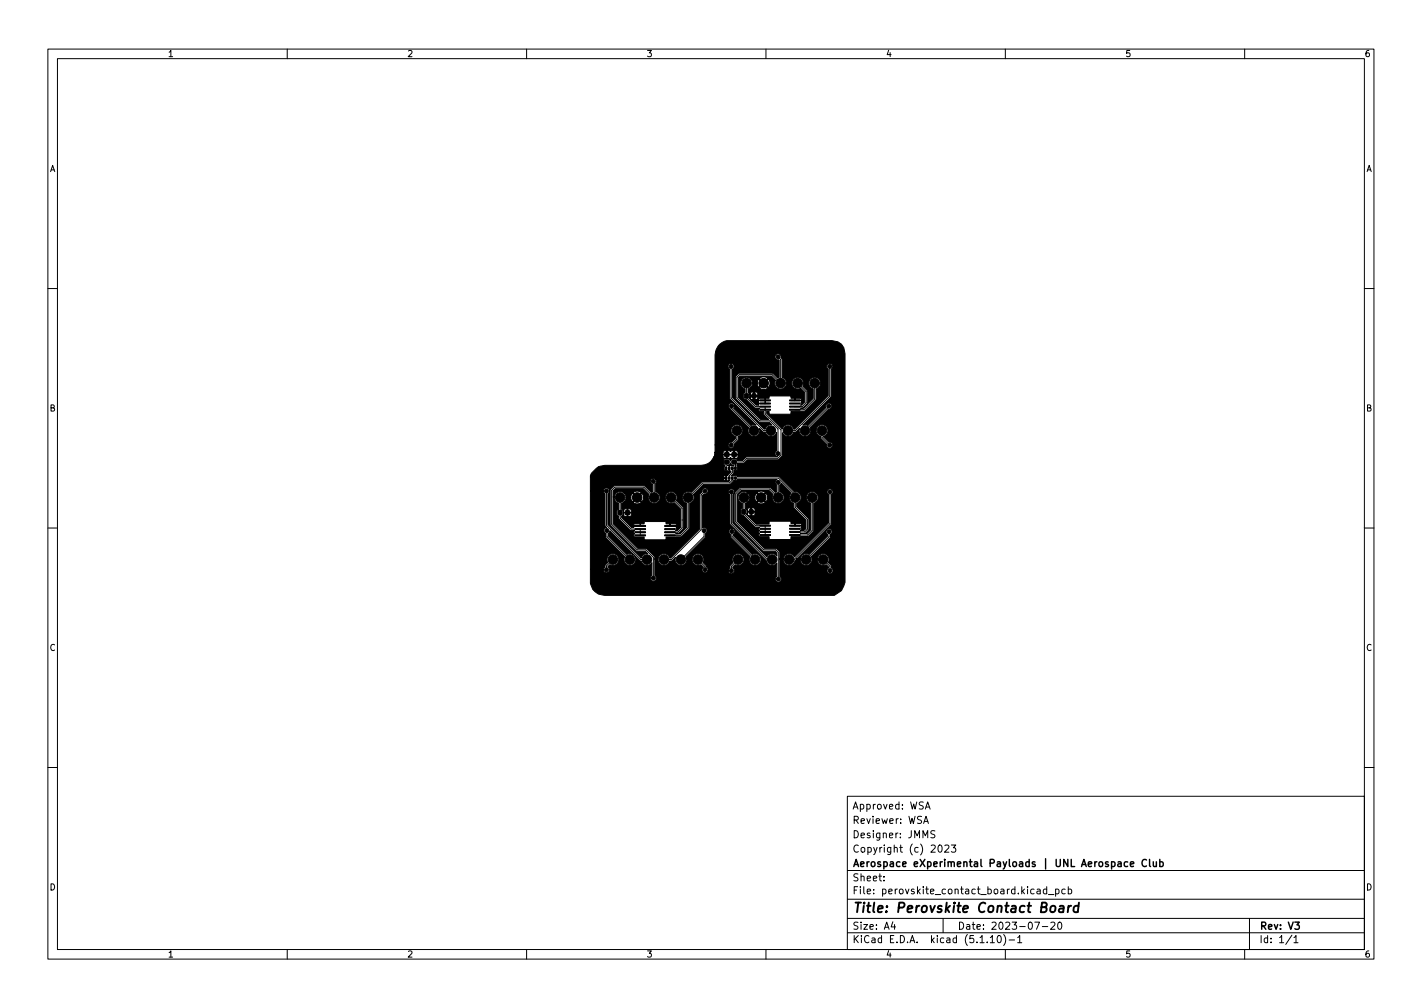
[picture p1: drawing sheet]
<svg xmlns="http://www.w3.org/2000/svg" width="297mm" height="210mm" viewBox="0 0 297 210" stroke-linecap="round" stroke-linejoin="round" font-family="sans-serif">
<defs><g id="words">
<text font-size="2.8" x="178" y="190.6">Title: Perovskite Contact Board</text>
<g font-size="2.1">
<text x="178" y="172">Reviewer: WSA</text>
<text x="178" y="169">Approved: WSA</text>
<text x="178" y="178">Copyright (c) 2023</text>
<text x="178" y="175">Designer: JMMS</text>
<text x="178" y="184">Sheet:</text>
<text x="178" y="181">Aerospace eXperimental Payloads | UNL Aerospace Club</text>
<text x="178" y="186.7">File: perovskite_contact_board.kicad_pcb</text>
<text x="178" y="196.9">KiCad E.D.A. kicad (5.1.10)-1</text>
<text x="178" y="194.1">Size: A4</text>
<text x="200" y="194.1">Date: 2023-07-20</text>
<text x="263" y="194.1">Rev: V3</text>
<text x="263" y="196.9">Id: 1/1</text>
</g>
<g font-size="1.8">
<text x="35" y="11.9">1</text>
<text x="85" y="11.9">2</text>
<text x="135" y="11.9">3</text>
<text x="185" y="11.9">4</text>
<text x="235" y="11.9">5</text>
<text x="285" y="11.9">6</text>
<text x="10.3" y="35.9">A</text>
<text x="285.3" y="35.9">A</text>
<text x="10.3" y="85.9">B</text>
<text x="285.3" y="85.9">B</text>
<text x="10.3" y="135.9">C</text>
<text x="285.3" y="135.9">C</text>
<text x="10.3" y="185.9">D</text>
<text x="285.3" y="185.9">D</text>
<text x="35" y="199.9">1</text>
<text x="85" y="199.9">2</text>
<text x="135" y="199.9">3</text>
<text x="185" y="199.9">4</text>
<text x="235" y="199.9">5</text>
<text x="285" y="199.9">6</text>
</g>
</g></defs>
<g fill="none" stroke="#000" stroke-width=".21">
<path d="M10 10.2h277v190.1h-277zM12 12.2h273v186.1h-273zM60 10.2v2M110 10.2v2M160 10.2v2M210 10.2v2M260 10.2v2M10 60.2h2M152.7 76.5v6.6l6.8 6.8h1.5M162.5 74.5l.6 .6v4.9l-1.8-1.8h-6.9l-.5 .5v4.4l4.8 4.8h2.1l1.7 1.7v5.1M173.3 76.5v6.2l-7.2 7.2h-1.5M285 60.2h2"/>
<path d="M152.8 84.8v.4l4.7 4.7M153 99.8v.4l-.6 .6h-5.6l-3 3.1v6.3l-1.6 1.6h-2.3M153.4 96.5l.2 .2v1.1h-.6v.9l-.7 .6v.5M153.6 99.8h9l3.5 3.5v2.6l2.6 2.6v2l-.6 .6h-2.1M153.9 89.9v1.8l-1.2 1.3M156 80v3.1l1.8 1.8h2v1.5l3.3 3.3v5.3l-.6 .7h-6.5l-.8 .8h-3.4l-.1 .1v1.2M166.6 80l1.8 1.8v2.3l-.8 .8h-1.6M170.2 80v3.3l-2.3 2.3h-1.9M171.7 89.9v1.4l1.6 1.7M173.1 84.8l-5 5.1M10 110.2h2M126.7 102.5v7.2l7.2 7.1h1.2"/>
<path d="M126.8 110.8v1.2l4.8 4.8M128 116.8l-1.3 1.4v.8M129.5 103.9v4.3l2.3 2.3h1.9v1.3M136.5 100.5l.2 .2v3.2l-2.2-2.2h-6.1l-.6 .7v7.1l5.3 5.3h1.8l1.6 1.6v4.3M140.2 103.9l2.3 2.3v4l-.9 .9h-1.7M142.5 108.6h.1M145.8 116.8l1.5 1.5v.7M147.1 110.8v1.2l-4.9 4.8M147.3 102.5l-.8 .8v7.3l-6.3 6.2h-1.5M152.8 102.7v6.6l7.5 7.5h1M152.9 111v1l4.8 4.8M154.2 116.8l-1.4 1.4v1"/>
<path d="M155.4 103.9v3.4l2.4 2.5h2v1.9M162.6 100.7v3.2l-1.8-1.8h-6.1l-1 1v5.9l5.8 5.8h2.6l.5 .5v5.6M162.6 100.7h.1M169.7 103.9v6.8l-1 1h-2.7M172 116.8l1.4 1.5v.9M173.2 111v1.1l-4.8 4.7M173.4 102.7v6.6l-7.5 7.5h-1.1M285 110.2h2M10 160.2h2M177 166.3h108v32h-108zM192.9 171.9l.5-1.5 .5 1.5M193.1 171.5h.7"/>
<path d="M193.3 168.9l.5-1.5 .5 1.5M193.4 168.5h.7M195.3 173.5l-.6-.1-.2 .2v.4l.6 .3 .2 .3-.3 .3h-.6M196.1 176.6l.2-.2a.8 .8 0 0 1 .5 .8 .8 .8 0 0 1-.5 .7l-.2-.1-.2-.4zM197.4 176.6l.5-.2 .3 .5-.9 1h.9M198.7 176.4h.9l-.5 .6 .5 .1v.7l-.2 .1-.7-.1M285 160.2h2M60 198.3v2M110 198.3v2M160 198.3v2M177 194.8h108M177 191.8h108"/>
<path d="M177 187.8h108M177 181.8h108M184.6 183.8v.1M184.6 183v.1M186.5 192.5l-.4 1h1M186.9 193v1M197 191.8v3M206.9 195.8l.4-.5v1.5M206.9 196.8h.8M208.5 195.4l.1-.1a.8 .8 0 0 1 .6 .8 .8 .8 0 0 1-.6 .7 1 1 0 0 1-.1-1.4zM209.6 195.1a1.72 1.72 0 0 1 0 2.3M210 198.3v2"/>
<path d="M210.8 196.3h1.1M212.6 195.8l.4-.5v1.5M212.6 196.8h.8M216.1 192.5h1l-.6 1.5M216.6 185.7h.6l.1 .9M217.3 186l-.5 .1-.2 .2 .2 .3h.5M217.7 193.5h1.2M218.6 185.7l-.4-.1-.3 .3 .2 .7h.5M218.6 185.1v1.5M219 186.8h1.1M219.5 192.7l.6-.2 .3 .5-1 1h1M220.5 185.7l.4-.1 .3 .3-.1 .7h-.6"/>
<path d="M220.5 185.6v1.5M221.1 192.6l.2-.1a.8 .8 0 0 1 .5 .8 .8 .8 0 0 1-.5 .7 1 1 0 0 1-.2-1.4zM222.5 185.7l-.4-.1-.3 .3 .1 .7h.6M223.1 185.7l.5-.1 .3 .3-.2 .7h-.6M223.1 185.1v1.5M260 198.3v2M261 191.8v6.5M269.9 195.3l-1.3 1.9M270.3 195.8l.4-.5v1.5M270.3 196.8h.8"/>
</g>
<path d="M239.5 179.6a.71 .71 0 0 0-1 .5 .71 .71 0 0 0 .7 .8l.3-.1M240.1 179.4v1.3l.2 .2M240.9 179.9l.1 1h.3l.3-.1M241.6 179.9v1M242.3 179.4v1.5M235.6 180l-.5-.1-.3 .3 .2 .7h.6M236.1 180.4l.7-.1v-.3l-.5-.1-.2 .2 .1 .8h.6M242.3 180l.4-.1 .3 .3-.2 .7h-.5M270.5 192.5h.9l-.5 .6 .4 .1v.7l-.2 .1-.6-.1" fill="none" stroke="#000" stroke-width=".3"/>
<path d="M221.4 189.2h.7v1.3M222.2 189.6l-.7 .1a.4 .4 0 0 0-.3 .3 .4 .4 0 0 0 .2 .5l.7-.1M223.2 189.1l-.2 1.4M223.8 189.1l-.4 .1-.2 .3M225.3 189.2a.66 .66 0 0 0-1 .3l-.1 .6 .2 .3h.7M225.4 188.5l-.3 2" fill="none" stroke="#000" stroke-width=".4"/>
<g fill="#000" stroke="#000" stroke-width=".21">
<path d="M150.1 72.1a2.92 2.92 0 0 1 2.6-1h21.1l1.2 .3 .8 .5 .5 .7 .2 1.3v47.7a3.8 3.8 0 0 1-2.2 2.7h-48l-1.2-.2-.8-.5-.5-.5-.5-1.3v-2.9h2.8v.1a.67 .67 0 0 0 1 .4 .67 .67 0 0 0-.1-1.1l.4-.4a1.23 1.23 0 0 0 1.8-.9 1.23 1.23 0 0 0-1.4-1.4 1.23 1.23 0 0 0-.8 1.9l-.6 .5v.4l-.3 .5h-2.8v-16.5h2.8l.3 .7v6.6l.3 .4-.1 .1a.63 .63 0 0 0-.4 .5 .63 .63 0 0 0 .3 .6v.9l4 4.1a1.23 1.23 0 0 0 .9 1.8 1.23 1.23 0 0 0 1.4-1.5 1.23 1.23 0 0 0-1.9-.8l-3.8-3.9v-.6l.3-.5 6.4 6.3a1.32 1.32 0 0 0 1.1 .9 1.32 1.32 0 0 0 1.3-.5l-.1 2.7a.63 .63 0 0 0-.1 1 .63 .63 0 0 0 1-.1 .63 .63 0 0 0-.2-.9v-3.5h.7a1.23 1.23 0 0 0 1 1.4 1.23 1.23 0 0 0 1.4-1h.5l.7-.7v.1a1.23 1.23 0 0 0 1 1.6 1.23 1.23 0 0 0 1.4-1.4h1.1v.3a1.23 1.23 0 0 0 1.8 .9l.5 .6a.63 .63 0 0 0 0 1 .63 .63 0 0 0 1-.4h4.2v.1a.63 .63 0 0 0 1 .5 .63 .63 0 0 0 0-1.1v-.2l.5-.5a1.23 1.23 0 0 0 1.8-.8 1.23 1.23 0 0 0-1.4-1.5 1.23 1.23 0 0 0-.9 1.9l-.6 .6v.5l-.4 .5h-4.2v-.3l-.4-.7-.6-.6a1.23 1.23 0 0 0-.7-1.8 1.23 1.23 0 0 0-1.6 1h-1.1l-.2-.5 4-4 .1-.8 .3-.5h4.5l.4 .6 .1 .7 4 4a1.23 1.23 0 0 0 .8 1.8 1.23 1.23 0 0 0 1.4-1.4 1.23 1.23 0 0 0-1.8-.8l-3.9-3.9v-.4a.63 .63 0 0 0 0-1.1 .63 .63 0 0 0-1 .5h-4.5a.63 .63 0 0 0-.3-.6 .63 .63 0 0 0-.6 0v-6.8l.3-.4a.63 .63 0 0 0 .8-.5 .63 .63 0 0 0-.7-.7 .63 .63 0 0 0-.5 .8l-.6 .6v7.2l-6 6h-.2a1.23 1.23 0 0 0-1.3-.9 1.23 1.23 0 0 0-1.1 1.1h-.7l-.1-.5-1.7-1.7h-1.8l-5.1-5.2v-5.5h.2l.3 .9 .6 .4v1.3l-.3 .2-.1 .7 .2 .3 .2 .2 .1 .6 2.3 2.3 1 .1-.2 .2 .2 .5-.2 .2 .1 .4h2.1v.5l.2 .1h4.1l.2-.1v-.5l3.3-.1 1.7-1.7v-5.2a1.22 1.22 0 0 0 .7-1.8l2.1-2.2h5.5l.9-.9 .5 .1 .2-.2h8.3a.63 .63 0 0 0-.4 .6 .63 .63 0 0 0 .4 .6v1.4l-.4 .1-1.1-1h-6.1l-1.3 1.3v6l5.9 6h2.6l.4 .4-.1 .6a1.23 1.23 0 0 0-2 .2l-7.1-7.1v-5.9a.63 .63 0 0 0 .2-1 .63 .63 0 0 0-1 0 .63 .63 0 0 0 .2 1v6.2l7.5 7.5a1.25 1.25 0 0 0 1 1 1.25 1.25 0 0 0 1.3-.4l-.1 2.8a.63 .63 0 0 0-.1 1 .63 .63 0 0 0 1-.1 .63 .63 0 0 0-.2-.9v-3.7h.7a1.25 1.25 0 0 0 1.1 1.4 1.25 1.25 0 0 0 1.4-1.1l.3-.3h.8a1.23 1.23 0 0 0 1.2 1.4 1.23 1.23 0 0 0 1.2-1.4h1.1v.3a1.23 1.23 0 0 0 1.9 .9l.5 .5v.2a.63 .63 0 0 0-.2 1 .63 .63 0 0 0 1 0 .63 .63 0 0 0-.2-1v-.5l-.7-.7a1.23 1.23 0 0 0-.7-1.7 1.23 1.23 0 0 0-1.6 1h-1.1l-.1-.5 3.9-3.9 .2-.8a.63 .63 0 0 0 0-.9 .63 .63 0 0 0-.9 0 .63 .63 0 0 0 .2 1v.3l-3.9 3.9a1.23 1.23 0 0 0-1.8 .9h-.8l7.3-7.3v-6.1a.63 .63 0 0 0 .2-1 .63 .63 0 0 0-1 0 .63 .63 0 0 0 .2 1v5.9l-7.1 7.1a1.23 1.23 0 0 0-1.4-.7 1.23 1.23 0 0 0-1 1.1h-.7v-1.5l-.7-.7h-2.6l-5.6-5.7v-5.6l.8-.8h5.9l.8 .9a1.23 1.23 0 0 0 .6 1.7 1.23 1.23 0 0 0 1.6-.7 1.23 1.23 0 0 0-.8-1.6v-1.4l.3-.5 2.1 2.1a1.23 1.23 0 0 0 .5 2.2l.1 1 2.5 2.5v1.8l-.4 .4-.8-.1 .2-.1v-.8h-2.2l.8-.1v-.3l.1 .3h1.3l-.1-.3-2.1-.1v-.3l-.2-.2h-4.1l-.2 .2v.4l-2.7 .1-2.1-2.1 .2-.1 .2 .3 .5 .1 .2-.8v.7h.6l.1-.3-.1-.4h-1.4l-.1 .4h-.1v-.9h.1l.1 .4h.7l.1-.7v.7h.6l.1-.5-.3-.2h-.9l-.5 .3-.3-.2v-1.1l.5-.3h2a1.08 1.08 0 0 0 1.7 0l-.9-.8-.8 .8h-2l.3-.3 .1-.6h1.1l.1 .5 .3 .3 .8-.8 1 .8 .2-.1a1.14 1.14 0 0 0-.2-1.6l-.8 .9-1-.9-.3 .4-.1 .5h-1.1l-.1-.6-.3-.3h2l.8 .8 .9-.8a1.08 1.08 0 0 0-1.7 0l-2-.1a1.23 1.23 0 0 0-1.9 .4 1.23 1.23 0 0 0 .8 1.8v1.1l-.4 .3 .1 .9 .4 .2 2.5 2.4 1 .1-.2 .2 .2 .4-.2 .3 .2 .4-.2 .2 .1 .4 2.1 .1v.4l.2 .1h4.1l.2-.1v-.4l3.7-.2 1.1-1.1v-5.7a1.23 1.23 0 0 0 .7-1.9 1.23 1.23 0 0 0-2 0 1.23 1.23 0 0 0 .7 1.9v5.5l-.8 .8h-1.3l.9-.1 .7-.6 .1-2.3-2.6-2.6 .1-.7a1.23 1.23 0 0 0 .8-1.5 1.23 1.23 0 0 0-1.4-.9l-3.2-3.2h-8.7l-.2-.1h-1.1l.6-.6v-.6l.5 .1 .2-.2-.1-1.1 .1-.2 1.4-.1 .7-.7 6.6-.1 .7-.8v-4.7a1.23 1.23 0 0 0 1.3 .7 1.23 1.23 0 0 0 1.1-.9h.5l.7-.8v.2a1.23 1.23 0 0 0 1 1.5 1.23 1.23 0 0 0 1.4-1.3h1.1l.2 .9 .7 .4v.4l1.3 1.4a.63 .63 0 0 0 .6 .7 .63 .63 0 0 0 .6-.7 .63 .63 0 0 0-.8-.5l-1.1-1.3a1.23 1.23 0 0 0 .5-2.1 1.23 1.23 0 0 0-2 .8h-1.1l-.2-.5 4-3.9a.63 .63 0 0 0 .5-.7 .63 .63 0 0 0-.8-.5 .63 .63 0 0 0-.4 .9l-3.7 3.8-.5-.2-.6 .1 5.9-6v-5.7a.63 .63 0 0 0 .2-1 .63 .63 0 0 0-1 0 .63 .63 0 0 0 .2 1v5.5l-7 7h-.2a1.23 1.23 0 0 0-1.2-.9 1.23 1.23 0 0 0-1.2 .9l-3.3-3.3v-.4h.6v.4l.2 .2h4.1l.2-.2v-.4l2.9-.1 2.4-2.4v-2.2a1.23 1.23 0 0 0 .7-1.9 1.23 1.23 0 0 0-2 0 1.23 1.23 0 0 0 .7 1.9v2l-2.1 2h-.5h.4l1-1.1v-2.4l-1-1.1a1.23 1.23 0 0 0-.9-1.8 1.23 1.23 0 0 0-1.4 1.4 1.23 1.23 0 0 0 1.9 .9l.8 .8v2l-.7 .7h-.2l.2-.2v-.8h-2.2h.8v-.4l.1 .4h1.3l-.1-.4h-2.1v-.4l-.2-.1h-4.1l-.2 .1v.4h-.8v.4h.8h-.8v.6l.8 .1h-2.2v.3h-.6l-.8-.9h1.3l.1 .5h1.3v-.6l-2.7 .1-.3-.2 3 .1v-.4h-1.1l-.3 .3h-1.6l-.2-.4 .4 .4 .4-.1v-.7l.1 .7 .6 .1 .1-.2 .1-.5-1.5-.1-.1 .4h-.1v-.9h.1l.1 .4h.6l.1-.7v.7h.7l.1-.5-.3-.2h-1l-.4 .3-.3-.2v-.8l.5-.3h1.9a1.08 1.08 0 0 0 1.7 0l-.9-.8-.8 .8h-1.9l.2-.3 .2-.6h1l.1 .5 .3 .4 .8-.9 1 .9 .2-.2a1.14 1.14 0 0 0-.2-1.5l-.8 .8-1-.8-.3 .3-.1 .5h-1l-.2-.6-.2-.3h1.9l.8 .8 .9-.8a1.08 1.08 0 0 0-1.7 0h-2a1.23 1.23 0 0 0-1.8 .3 1.23 1.23 0 0 0 .8 1.8v.8l-.4 .3v.9l.5 .2 1.8 1.8h1.1l-.2 .2 .1 .5h.9l.1 .7 1 1h-1.7l-4.7-4.7v-4l.4-.4h6.6l.8 .9a1.23 1.23 0 0 0 .5 1.7 1.23 1.23 0 0 0 1.7-.7 1.23 1.23 0 0 0-.8-1.6v-3.7l-.3-.5a.63 .63 0 0 0-.6-.7 .63 .63 0 0 0-.6 .7 .63 .63 0 0 0 .8 .5l.1 3.7-.4 .1-1.1-1h-6.9l-.8 .8 .1 4.5 4.9 4.9 2.1 .1 .5 .5a1.22 1.22 0 0 0-1.4 .9h-.2l-6.6-6.6 .1-6a.63 .63 0 0 0 0-1 .63 .63 0 0 0-.9 .1 .63 .63 0 0 0 .2 1v6.1l5.5 5.6-.5-.1-.5 .2-3.7-3.7a.64 .64 0 0 0-.1-.9 .64 .64 0 0 0-.9 .2 .64 .64 0 0 0 .4 .9l3.8 3.9a1.23 1.23 0 0 0 1 1.8 1.23 1.23 0 0 0 1.2-1.7l.7 .8h.5a1.23 1.23 0 0 0 1.2 .9 1.23 1.23 0 0 0 1.2-.8l-.1 3.9a.63 .63 0 0 0-.2 .7 .63 .63 0 0 0 .5 .4l-6.4 .1-.9 .8h-1.1l-.1-.3-.3-.1h-.7l-.4 .4-.2-.4h-.8l-.4 .4v.6l.3 .3-.1 1.1 1 .1v-1l-.3-.2 .7-.3a.52 .52 0 0 0 .6 .3v.3l-.9-.1v1h.3v.2l-.7 .8h-.3v1h.8l-.3 .2h-5.4l-2.4 2.3a1.23 1.23 0 0 0-1.8 .6 1.23 1.23 0 0 0 .9 1.7v5l-1.4 1.4h-.9l.6-.1 1-1.2v-4.1l-1.5-1.6a1.23 1.23 0 0 0-.9-1.8 1.23 1.23 0 0 0-1.4 1.4 1.23 1.23 0 0 0 1.8 .8l1.4 1.4v3.8l-.7 .7h-.4l.2-.2v-.7h-2.2l.8-.1v-.3l.1 .3h1.3l-.1-.4h-2.1v-.3l-.2-.2h-4.1l-.2 .2v.3l-.8 .1v.3l.8 .1h-2.2v.3h-.5l-.4-.5 2.2 .1v-.3l-1.1-.1-.3 .3h-.8l-1.7-1.6v-.3l.3-.3 .4 .3 .4 .1 .1-.8 .2 .8 .5-.1 .2-.3-.1-.4h-1.4l-.1 .4h-.2v-.9h.2l.1 .4h.6l.1-.7v.7h.7l.1-.5-.3-.2-1-.1-.5 .4-.3-.2v-1.3l.6-.3h1.8l.2 .2a1.14 1.14 0 0 0 1.5-.2l-.8-.8-.9 .8h-1.8l.2-.3 .2-.6h1l.1 .5 .3 .3 .8-.8 1 .8 .2-.1a1.14 1.14 0 0 0-.2-1.6l-.8 .9-1-.9-.3 .4-.1 .5h-1l-.2-.6-.2-.3h1.8l.9 .8 .8-.8a1.08 1.08 0 0 0-1.7 0l-1.9-.1a1.23 1.23 0 0 0-2 .9h-.2v-1.3l.4-.5h5.9l1.2 1.3a1.23 1.23 0 0 0 .6 1.7 1.23 1.23 0 0 0 1.6-.7 1.23 1.23 0 0 0-.8-1.6v-1.8a.63 .63 0 0 0-.1-.8h14.3l.1 .3 .3-.1v-.4h-.3l-.1 .2h-14.3a.63 .63 0 0 0-1 .1 .63 .63 0 0 0 .4 .9v1.6l-.3 .1-1.5-1.4h-6.2l-.8 1v7.2l5.4 5.5h1.9l.4 .5a1.23 1.23 0 0 0-1.3 .9l-6.9-7v-6.4a.63 .63 0 0 0 0-1.1 .63 .63 0 0 0-.9 .4h-2.8v-2.8h27.9l.1 .2h.3v-.5h-.3l-.1 .3h-27.9a2.73 2.73 0 0 1 1.8-2.2l1.2-.2h20.2a2.86 2.86 0 0 0 2.6-1.8h1.9l.2 .3h.5l.2-.7 .1 .7 .6-.2 .6 .2 .2-.7 .1 .7 .6-.1v-.6h-3l-.1 .4h-1.9l.2-.9h1.7l.1 .4h.7l.1-.7v.7h1.4l.1-.7v.7l.8-.1-.1-.5-.3-.2h-1l-.2 .2-.2-.2h-1l-.4 .4h-1.7l.1-1.6h2.7a.63 .63 0 0 0 .7 .7 .63 .63 0 0 0 .5-.8l.9-.9 .1-.8a1.23 1.23 0 0 0 .6-1.9 1.23 1.23 0 0 0-2 0 1.23 1.23 0 0 0 .7 1.9v.5l-.7 .8a.63 .63 0 0 0-.8 .5h-2.7v-18.8a3.6 3.6 0 0 1 .7-2zM151.5 97.5h.4v.5h-.4zM151.5 99.6h.4v.5h-.4zM151.4 94.5h.8v.8h-.8zM151.4 96.1h.8v.7h-.8zM152.2 97.5h.3v.5h-.3zM152.2 99.6h.3v.5h-.3zM152.8 97.5h.4v.5h-.4zM152.8 99.6h.4v.5h-.4zM153.5 97.5h.3v.5h-.3zM153.5 99.6h.3v.5h-.3zM152.9 94.5h.9v.8h-.9z"/>
<path d="M152.9 96.1h.9v.7h-.9zM155.6 82.3h.7v.8h-.7zM157.1 82.3h.8v.8h-.8zM158.7 83.5h2.2v.2h-2.2zM158.7 84.1h2.2v.3h-2.2zM158.7 84.8h2.2v.2h-2.2zM158.7 85.4h2.2v.3h-2.2zM164.9 83.5h2.2v.2h-2.2zM164.9 84.1h2.2v.3h-2.2zM164.9 84.8h2.2v.2h-2.2zM164.9 85.4h2.2v.3h-2.2zM129.1 106.6h.8v.9h-.8z"/>
<path d="M130.7 106.6h.8v.9h-.8zM132.6 109.7h2.2v.2h-2.2zM132.6 110.4h2.2v.2h-2.2zM132.6 111h2.2v.2h-2.2zM132.6 111.7h2.2v.2h-2.2zM138.8 109.7h2.2v.2h-2.2zM138.8 110.4h2.2v.2h-2.2zM138.8 111h2.2v.2h-2.2zM138.8 111.7h2.2v.2h-2.2zM155 106.5h.8v.8h-.8zM156.5 106.5h.8v.8h-.8zM158.7 109.7h2.2v.2h-2.2z"/>
<path d="M158.7 110.3h2.2v.2h-2.2zM158.7 111h2.2v.2h-2.2zM158.7 111.6h2.2v.2h-2.2zM164.9 109.7h2.2v.2h-2.2zM164.9 110.3h2.2v.2h-2.2zM164.9 111h2.2v.2h-2.2zM164.9 111.6h2.2v.2h-2.2z"/>
<circle cx="152.7" cy="76.5" r=".4"/>
<circle cx="162.5" cy="74.5" r=".4"/>
<circle cx="173.3" cy="76.5" r=".4"/>
<circle cx="152.7" cy="93" r=".4"/>
<circle cx="152.8" cy="84.8" r=".4"/>
<circle cx="153.9" cy="89.9" r="1"/>
<circle cx="156" cy="80" r="1"/>
<circle cx="157.5" cy="89.9" r="1"/>
<circle cx="159.5" cy="80" r="1"/>
<circle cx="161" cy="89.9" r="1"/>
<circle cx="162.5" cy="94.7" r=".4"/>
<circle cx="163.1" cy="80" r="1"/>
<circle cx="164.6" cy="89.9" r="1"/>
<circle cx="166.6" cy="80" r="1"/>
<circle cx="168.1" cy="89.9" r="1"/>
<circle cx="170.2" cy="80" r="1"/>
<circle cx="171.7" cy="89.9" r="1"/>
<circle cx="173.1" cy="84.8" r=".4"/>
<circle cx="173.3" cy="93" r=".4"/>
<circle cx="126.7" cy="102.5" r=".4"/>
<circle cx="126.7" cy="119" r=".4"/>
<circle cx="126.8" cy="110.8" r=".4"/>
<circle cx="128" cy="116.8" r="1"/>
<circle cx="129.5" cy="103.9" r="1"/>
<circle cx="131.6" cy="116.8" r="1"/>
<circle cx="133.1" cy="103.9" r="1"/>
<circle cx="135.1" cy="116.8" r="1"/>
<circle cx="136.5" cy="100.5" r=".4"/>
<circle cx="136.7" cy="103.9" r="1"/>
<circle cx="138.7" cy="116.8" r="1"/>
<circle cx="140.2" cy="103.9" r="1"/>
<circle cx="142.2" cy="116.8" r="1"/>
<circle cx="143.8" cy="103.9" r="1"/>
<circle cx="145.8" cy="116.8" r="1"/>
<circle cx="147.1" cy="110.8" r=".4"/>
<circle cx="147.3" cy="102.5" r=".4"/>
<circle cx="147.3" cy="119" r=".4"/>
<circle cx="152.8" cy="102.7" r=".4"/>
<circle cx="152.8" cy="119.2" r=".4"/>
<circle cx="152.9" cy="111" r=".4"/>
<circle cx="154.2" cy="116.8" r="1"/>
<circle cx="155.4" cy="103.9" r="1"/>
<circle cx="157.7" cy="116.8" r="1"/>
<circle cx="159" cy="103.9" r="1"/>
<circle cx="161.3" cy="116.8" r="1"/>
<circle cx="162.6" cy="103.9" r="1"/>
<circle cx="162.6" cy="100.7" r=".4"/>
<circle cx="164.8" cy="116.8" r="1"/>
<circle cx="166.1" cy="103.9" r="1"/>
<circle cx="168.4" cy="116.8" r="1"/>
<circle cx="169.7" cy="103.9" r="1"/>
<circle cx="172" cy="116.8" r="1"/>
<circle cx="173.2" cy="111" r=".4"/>
<circle cx="173.4" cy="102.7" r=".4"/>
<circle cx="173.4" cy="119.2" r=".4"/>
<circle cx="136.5" cy="120.7" r=".4"/>
<circle cx="162.6" cy="120.9" r=".4"/>
</g>
<use href="#words"/>
</svg>
